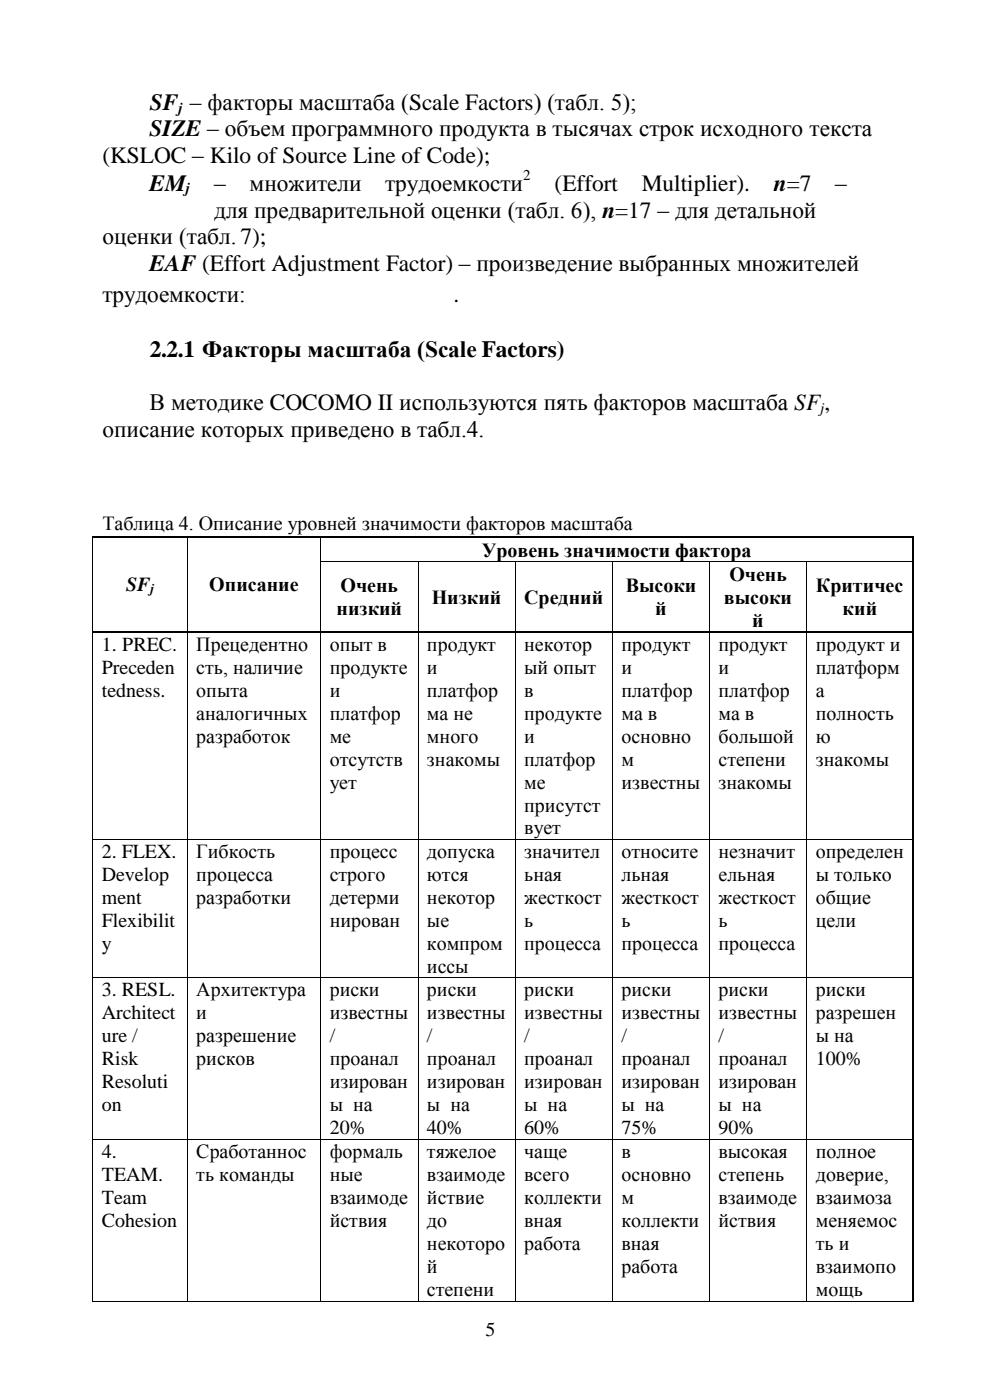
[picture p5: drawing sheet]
<svg xmlns="http://www.w3.org/2000/svg" width="210mm" height="297mm" viewBox="0 0 210 297" stroke-linecap="round" stroke-linejoin="round" font-family="sans-serif">
<defs><g id="words">
<g font-size="5">
<text x="31.8" y="23.3">SF – факторы масштаба (Scale Factors) (табл. 5);</text>
<text x="31.7" y="29">SIZE – объем программного продукта в тысячах строк исходного текста</text>
<text x="21.7" y="34.6">(KSLOC – Kilo of Source Line of Code);</text>
<text x="31.7" y="40.4">EM</text>
<text x="45.4" y="40.4">–</text>
<text x="52.9" y="40.4">множители</text>
<text x="81.6" y="40.4">трудоемкости</text>
<text x="117.6" y="40.4">(Effort</text>
<text x="136.1" y="40.4">Multiplier).</text>
<text x="164" y="40.4">n=7</text>
<text x="177.1" y="40.4">–</text>
<text x="45.4" y="46.2">для предварительной оценки (табл. 6), n=17 – для детальной</text>
<text x="21.7" y="51.8">оценки (табл.7);</text>
<text x="31.7" y="57.4">EAF (Effort Adjustment Factor) – произведение выбранных множителей</text>
<text x="21.7" y="64.2">трудоемкости:</text>
<text x="96.2" y="64.2">.</text>
<text x="31.8" y="75.7">2.2.1 Факторы масштаба (Scale Factors)</text>
<text x="31.7" y="87.1">В методике COCOMO II используются пять факторов масштаба SF,</text>
<text x="21.7" y="92.8">описание которых приведено в табл.4.</text>
</g>
<g font-size="4.2">
<text x="21.7" y="112.5">Таблица 4. Описание уровней значимости факторов масштаба</text>
<text x="102.2" y="118.2">Уровень значимости фактора</text>
<text x="26.7" y="125.5">SF</text>
<text x="44.4" y="125.5">Описание</text>
<text x="72.2" y="125.7">Очень</text>
<text x="132.7" y="125.7">Высоки</text>
<text x="154.6" y="123.3">Очень</text>
<text x="173" y="125.7">Критичес</text>
<text x="71.3" y="130.5">низкий</text>
<text x="91.5" y="128.1">Низкий</text>
<text x="111.1" y="128.1">Средний</text>
<text x="138.9" y="130.5">й</text>
<text x="153.5" y="128.2">высоки</text>
<text x="178.6" y="130.5">кий</text>
<text x="159.5" y="133.1">й</text>
<text x="21.6" y="138.1">1. PREC.</text>
<text x="21.6" y="143">Preceden</text>
<text x="41.6" y="138.1">Прецедентно</text>
<text x="41.6" y="143">сть, наличие</text>
<text x="69.9" y="138.1">опыт в</text>
<text x="69.9" y="143">продукте</text>
<text x="90.5" y="138.1">продукт</text>
<text x="90.5" y="143">и</text>
<text x="111.1" y="138.1">некотор</text>
<text x="111.1" y="143">ый опыт</text>
<text x="131.8" y="138.1">продукт</text>
<text x="131.8" y="143">и</text>
<text x="152.3" y="138.1">продукт</text>
<text x="152.3" y="143">и</text>
<text x="173" y="138.1">продукт и</text>
<text x="173" y="143">платформ</text>
<text x="21.6" y="147.8">tedness.</text>
<text x="41.6" y="147.8">опыта</text>
<text x="69.9" y="147.8">и</text>
<text x="90.5" y="147.8">платфор</text>
<text x="111.1" y="147.8">в</text>
<text x="131.8" y="147.8">платфор</text>
<text x="152.3" y="147.8">платфор</text>
<text x="173" y="147.8">а</text>
<text x="41.6" y="152.7">аналогичных</text>
<text x="69.9" y="152.7">платфор</text>
<text x="90.5" y="152.7">ма не</text>
<text x="111.1" y="152.7">продукте</text>
<text x="131.8" y="152.7">ма в</text>
<text x="152.3" y="152.7">ма в</text>
<text x="173" y="152.7">полность</text>
<text x="41.6" y="157.6">разработок</text>
<text x="69.9" y="157.6">ме</text>
<text x="90.5" y="157.6">много</text>
<text x="111.1" y="157.6">и</text>
<text x="131.8" y="157.6">основно</text>
<text x="152.3" y="157.6">большой</text>
<text x="173" y="157.6">ю</text>
<text x="69.9" y="162.5">отсутств</text>
<text x="69.9" y="167.3">ует</text>
<text x="90.5" y="162.5">знакомы</text>
<text x="111.1" y="162.5">платфор</text>
<text x="111.1" y="167.3">ме</text>
<text x="131.8" y="162.5">м</text>
<text x="131.8" y="167.3">известны</text>
<text x="152.3" y="162.5">степени</text>
<text x="152.3" y="167.3">знакомы</text>
<text x="173" y="162.5">знакомы</text>
<text x="111.1" y="172.2">присутст</text>
<text x="111.1" y="177.1">вует</text>
<text x="21.6" y="182">2. FLEX.</text>
<text x="41.6" y="182">Гибкость</text>
<text x="69.9" y="182">процесс</text>
<text x="90.5" y="182">допуска</text>
<text x="111.1" y="182">значител</text>
<text x="131.8" y="182">относите</text>
<text x="152.3" y="182">незначит</text>
<text x="173" y="182">определен</text>
<text x="21.6" y="186.9">Develop</text>
<text x="21.6" y="191.8">ment</text>
<text x="41.6" y="186.9">процесса</text>
<text x="41.6" y="191.8">разработки</text>
<text x="69.9" y="186.9">строго</text>
<text x="69.9" y="191.8">детерми</text>
<text x="90.5" y="186.9">ются</text>
<text x="90.5" y="191.8">некотор</text>
<text x="111.1" y="186.9">ьная</text>
<text x="111.1" y="191.8">жесткост</text>
<text x="131.8" y="186.9">льная</text>
<text x="131.8" y="191.8">жесткост</text>
<text x="152.3" y="186.9">ельная</text>
<text x="152.3" y="191.8">жесткост</text>
<text x="173" y="186.9">ы только</text>
<text x="173" y="191.8">общие</text>
<text x="21.6" y="196.6">Flexibilit</text>
<text x="69.9" y="196.6">нирован</text>
<text x="90.5" y="196.6">ые</text>
<text x="111.1" y="196.6">ь</text>
<text x="131.8" y="196.6">ь</text>
<text x="152.3" y="196.6">ь</text>
<text x="173" y="196.6">цели</text>
<text x="21.6" y="201.5">y</text>
<text x="90.5" y="201.5">компром</text>
<text x="111.1" y="201.5">процесса</text>
<text x="131.8" y="201.5">процесса</text>
<text x="152.3" y="201.5">процесса</text>
<text x="90.5" y="206.4">иссы</text>
<text x="21.6" y="211.4">3. RESL.</text>
<text x="41.6" y="211.4">Архитектура</text>
<text x="69.9" y="211.4">риски</text>
<text x="90.5" y="211.4">риски</text>
<text x="111.1" y="211.4">риски</text>
<text x="131.8" y="211.4">риски</text>
<text x="152.3" y="211.4">риски</text>
<text x="173" y="211.4">риски</text>
<text x="21.6" y="216.3">Architect</text>
<text x="21.6" y="221.1">ure /</text>
<text x="41.6" y="216.3">и</text>
<text x="41.6" y="221.1">разрешение</text>
<text x="69.9" y="216.3">известны</text>
<text x="69.9" y="221.1">/</text>
<text x="90.5" y="216.3">известны</text>
<text x="90.5" y="221.1">/</text>
<text x="111.1" y="216.3">известны</text>
<text x="111.1" y="221.1">/</text>
<text x="131.8" y="216.3">известны</text>
<text x="131.8" y="221.1">/</text>
<text x="152.3" y="216.3">известны</text>
<text x="152.3" y="221.1">/</text>
<text x="173" y="216.3">разрешен</text>
<text x="173" y="221.1">ы на</text>
<text x="21.6" y="226">Risk</text>
<text x="41.6" y="226">рисков</text>
<text x="69.9" y="226">проанал</text>
<text x="90.5" y="226">проанал</text>
<text x="111.1" y="226">проанал</text>
<text x="131.8" y="226">проанал</text>
<text x="152.3" y="226">проанал</text>
<text x="173" y="226">100%</text>
<text x="21.6" y="230.9">Resoluti</text>
<text x="69.9" y="230.9">изирован</text>
<text x="90.5" y="230.9">изирован</text>
<text x="111.1" y="230.9">изирован</text>
<text x="131.8" y="230.9">изирован</text>
<text x="152.3" y="230.9">изирован</text>
<text x="21.6" y="235.7">on</text>
<text x="69.9" y="235.7">ы на</text>
<text x="90.5" y="235.7">ы на</text>
<text x="111.1" y="235.7">ы на</text>
<text x="131.8" y="235.7">ы на</text>
<text x="152.3" y="235.7">ы на</text>
<text x="21.6" y="245.7">4.</text>
<text x="41.6" y="245.7">Сработаннос</text>
<text x="69.9" y="240.6">20%</text>
<text x="69.9" y="245.7">формаль</text>
<text x="90.5" y="240.6">40%</text>
<text x="90.5" y="245.7">тяжелое</text>
<text x="111.1" y="240.6">60%</text>
<text x="111.1" y="245.7">чаще</text>
<text x="131.8" y="240.6">75%</text>
<text x="131.8" y="245.7">в</text>
<text x="152.3" y="240.6">90%</text>
<text x="152.3" y="245.7">высокая</text>
<text x="173" y="245.7">полное</text>
<text x="21.6" y="250.6">TEAM.</text>
<text x="41.6" y="250.6">ть команды</text>
<text x="69.9" y="250.6">ные</text>
<text x="90.5" y="250.6">взаимоде</text>
<text x="111.1" y="250.6">всего</text>
<text x="131.8" y="250.6">основно</text>
<text x="152.3" y="250.6">степень</text>
<text x="173" y="250.6">доверие,</text>
<text x="21.6" y="255.4">Team</text>
<text x="69.9" y="255.4">взаимоде</text>
<text x="90.5" y="255.4">йствие</text>
<text x="111.1" y="255.4">коллекти</text>
<text x="131.8" y="255.4">м</text>
<text x="152.3" y="255.4">взаимоде</text>
<text x="173" y="255.4">взаимоза</text>
<text x="21.6" y="260.3">Cohesion</text>
<text x="69.9" y="260.3">йствия</text>
<text x="90.5" y="260.3">до</text>
<text x="111.1" y="260.3">вная</text>
<text x="131.8" y="260.3">коллекти</text>
<text x="152.3" y="260.3">йствия</text>
<text x="173" y="260.3">меняемос</text>
<text x="90.5" y="265.2">некоторо</text>
<text x="111.1" y="265.2">работа</text>
<text x="131.8" y="265.2">вная</text>
<text x="173" y="265.2">ть и</text>
<text x="90.5" y="270">й</text>
<text x="90.5" y="274.9">степени</text>
<text x="131.8" y="270">работа</text>
<text x="173" y="270">взаимопо</text>
<text x="173" y="274.9">мощь</text>
<text x="102.9" y="283.5">5</text>
</g>
<g font-size="3.2">
<text x="37.8" y="23.9">j</text>
<text x="39.4" y="41">j</text>
<text x="110.9" y="38.1">2</text>
<text x="173.9" y="87.6">j</text>
</g>
<text font-size="2.8" x="31.9" y="125.8">j</text>
</g></defs>
<g fill="none" stroke="#000" stroke-width=".34">
<path d="M19.6 113.9h20M40 113.9h27.9M68.2 113.9h125.2M193.6 114v5.1M193.6 119.4v14.5M19.8 134.1h19.8M40 134.1h27.9M68.2 134.1h20.3M88.9 134.1h20.2M109.4 134.1h20.3M130.1 134.1h20.3M150.7 134.1h20.3"/>
<path d="M171.3 134.1h22.1M193.6 134.3v43.7M193.6 178.2v29.2M193.6 207.6v34.1M193.6 241.9v34.1"/>
</g>
<g fill="#000">
<path d="M19.6 119.1h.2v.3h-.2z" fill-rule="evenodd"/>
<path d="M39.6 113.7h.4v.3h-.4z" fill-rule="evenodd"/>
<path d="M39.6 119.1h.2v.3h-.2z" fill-rule="evenodd"/>
<path d="M67.9 113.7h.3v.3h-.3z" fill-rule="evenodd"/>
<path d="M67.9 119.1h.2v.3h-.2z" fill-rule="evenodd"/>
<path d="M88.5 119.2h.2v.2h-.2z" fill-rule="evenodd"/>
<path d="M88.5 119.1h.2v.1h-.2z" fill-rule="evenodd"/>
<path d="M109.1 119.2h.2v.2h-.2z" fill-rule="evenodd"/>
<path d="M109.1 119.1h.2v.1h-.2z" fill-rule="evenodd"/>
<path d="M129.7 119.2h.2v.2h-.2z" fill-rule="evenodd"/>
<path d="M129.7 119.1h.2v.1h-.2z" fill-rule="evenodd"/>
<path d="M150.4 119.2h.1v.2h-.1z" fill-rule="evenodd"/>
<path d="M150.4 119.1h.1v.1h-.1z" fill-rule="evenodd"/>
<path d="M171 119.2h.1v.2h-.1z" fill-rule="evenodd"/>
<path d="M171 119.1h.1v.1h-.1z" fill-rule="evenodd"/>
<path d="M193.4 113.7h.4v.3h-.4z" fill-rule="evenodd"/>
<path d="M193.4 113.7h.4v.3h-.4z" fill-rule="evenodd"/>
<path d="M193.4 119.1h.4v.3h-.4z" fill-rule="evenodd"/>
<path d="M19.6 133.9h.2v.4h-.2z" fill-rule="evenodd"/>
<path d="M39.6 133.9h.4v.4h-.4z" fill-rule="evenodd"/>
<path d="M67.9 133.9h.3v.4h-.3z" fill-rule="evenodd"/>
<path d="M88.5 133.9h.4v.4h-.4z" fill-rule="evenodd"/>
<path d="M109.1 133.9h.3v.4h-.3z" fill-rule="evenodd"/>
<path d="M129.7 133.9h.4v.4h-.4z" fill-rule="evenodd"/>
<path d="M150.4 133.9h.3v.4h-.3z" fill-rule="evenodd"/>
<path d="M171 133.9h.3v.4h-.3z" fill-rule="evenodd"/>
<path d="M193.4 133.9h.4v.4h-.4z" fill-rule="evenodd"/>
<path d="M19.6 178h.2v.2h-.2z" fill-rule="evenodd"/>
<path d="M39.6 178h.2v.2h-.2z" fill-rule="evenodd"/>
<path d="M67.9 178h.2v.2h-.2z" fill-rule="evenodd"/>
<path d="M88.5 178h.2v.2h-.2z" fill-rule="evenodd"/>
<path d="M109.1 178h.2v.2h-.2z" fill-rule="evenodd"/>
<path d="M129.7 178h.2v.2h-.2z" fill-rule="evenodd"/>
<path d="M150.4 178h.1v.2h-.1z" fill-rule="evenodd"/>
<path d="M171 178h.1v.2h-.1z" fill-rule="evenodd"/>
<path d="M193.4 178h.4v.2h-.4z" fill-rule="evenodd"/>
<path d="M19.6 207.4h.2v.2h-.2z" fill-rule="evenodd"/>
<path d="M39.6 207.4h.2v.2h-.2z" fill-rule="evenodd"/>
<path d="M67.9 207.4h.2v.2h-.2z" fill-rule="evenodd"/>
<path d="M88.5 207.4h.2v.2h-.2z" fill-rule="evenodd"/>
<path d="M109.1 207.4h.2v.2h-.2z" fill-rule="evenodd"/>
<path d="M129.7 207.4h.2v.2h-.2z" fill-rule="evenodd"/>
<path d="M150.4 207.4h.1v.2h-.1z" fill-rule="evenodd"/>
<path d="M171 207.4h.1v.2h-.1z" fill-rule="evenodd"/>
<path d="M193.4 207.4h.4v.2h-.4z" fill-rule="evenodd"/>
<path d="M19.6 241.7h.2v.2h-.2z" fill-rule="evenodd"/>
<path d="M39.6 241.7h.2v.2h-.2z" fill-rule="evenodd"/>
<path d="M67.9 241.7h.2v.2h-.2z" fill-rule="evenodd"/>
<path d="M88.5 241.7h.2v.2h-.2z" fill-rule="evenodd"/>
<path d="M109.1 241.7h.2v.2h-.2z" fill-rule="evenodd"/>
<path d="M129.7 241.7h.2v.2h-.2z" fill-rule="evenodd"/>
<path d="M150.4 241.7h.1v.2h-.1z" fill-rule="evenodd"/>
<path d="M171 241.7h.1v.2h-.1z" fill-rule="evenodd"/>
<path d="M193.4 241.7h.4v.2h-.4z" fill-rule="evenodd"/>
<path d="M19.6 276h.2v.2h-.2z" fill-rule="evenodd"/>
<path d="M19.6 276h.2v.2h-.2z" fill-rule="evenodd"/>
<path d="M39.6 276h.2v.2h-.2z" fill-rule="evenodd"/>
<path d="M67.9 276h.2v.2h-.2z" fill-rule="evenodd"/>
<path d="M88.5 276h.2v.2h-.2z" fill-rule="evenodd"/>
<path d="M109.1 276h.2v.2h-.2z" fill-rule="evenodd"/>
<path d="M129.7 276h.2v.2h-.2z" fill-rule="evenodd"/>
<path d="M150.4 276h.1v.2h-.1z" fill-rule="evenodd"/>
<path d="M171 276h.1v.2h-.1z" fill-rule="evenodd"/>
<path d="M193.4 276h.4v.2h-.4z" fill-rule="evenodd"/>
</g>
<g fill="none" stroke="#000" stroke-width=".21">
<path d="M19.7 114v5.1M19.7 119.4v14.5M39.7 114v5.1M39.7 119.4v14.5M68 114v5.1M68 119.4v14.5M68.1 119.1h20.4M88.6 119.4v14.5M88.7 119.1h20.4M109.2 119.4v14.5M109.3 119.1h20.4M129.8 119.4v14.5"/>
<path d="M129.9 119.1h20.5M150.4 119.4v14.5M150.5 119.1h20.5M171.1 119.4v14.5M171.1 119.1h22.3M19.7 134.3v43.7M39.7 134.3v43.7M68 134.3v43.7M88.6 134.3v43.7M109.2 134.3v43.7M129.8 134.3v43.7M150.4 134.3v43.7"/>
<path d="M171.1 134.3v43.7M19.7 178.2v29.2M19.8 178.1h19.8M39.7 178.2v29.2M39.8 178.1h28.1M68 178.2v29.2M68.1 178.1h20.4M88.6 178.2v29.2M88.7 178.1h20.4M109.2 178.2v29.2M109.3 178.1h20.4M129.8 178.2v29.2"/>
<path d="M129.9 178.1h20.5M150.4 178.2v29.2M150.5 178.1h20.5M171.1 178.2v29.2M171.1 178.1h22.3M19.7 207.6v34.1M19.8 207.5h19.8M39.7 207.6v34.1M39.8 207.5h28.1M68 207.6v34.1M68.1 207.5h20.4M88.6 207.6v34.1"/>
<path d="M88.7 207.5h20.4M109.2 207.6v34.1M109.3 207.5h20.4M129.8 207.6v34.1M129.9 207.5h20.5M150.4 207.6v34.1M150.5 207.5h20.5M171.1 207.6v34.1M171.1 207.5h22.3M19.7 241.9v34.1M19.8 241.8h19.8M39.7 241.9v34.1"/>
<path d="M39.8 241.8h28.1M68 241.9v34.1M68.1 241.8h20.4M88.6 241.9v34.1M88.7 241.8h20.4M109.2 241.9v34.1M109.3 241.8h20.4M129.8 241.9v34.1M129.9 241.8h20.5M150.4 241.9v34.1M150.5 241.8h20.5M171.1 241.9v34.1"/>
<path d="M171.1 241.8h22.3M19.8 276.1h19.8M39.8 276.1h28.1M68.1 276.1h20.4M88.7 276.1h20.4M109.3 276.1h20.4M129.9 276.1h20.5M150.5 276.1h20.5M171.1 276.1h22.3"/>
</g>
<use href="#words"/>
</svg>
